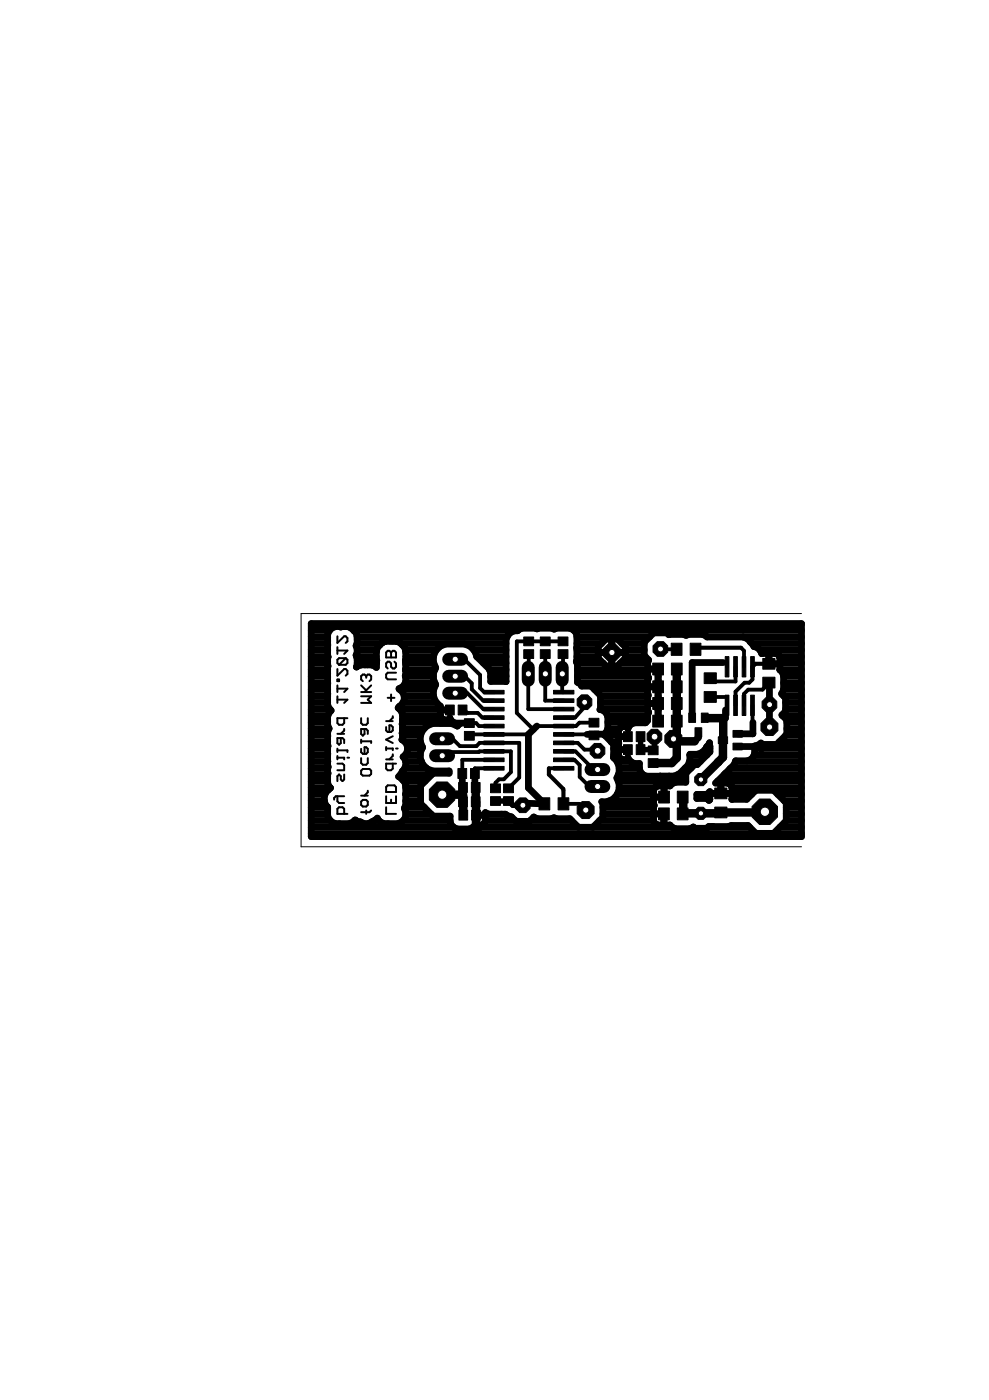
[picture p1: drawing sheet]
<svg xmlns="http://www.w3.org/2000/svg" width="148mm" height="210mm" viewBox="0 0 148 210" stroke-linecap="round" stroke-linejoin="round" font-family="sans-serif">
<g fill="#000" stroke="#000" stroke-width=".3">
<path d="M50.5 98.9v.5zM50.5 99.4l.3 .3zM50.5 97v1zM50.5 95.4v1zM50.5 96.4l1.1-1zM50.8 99.7h1zM50.5 98.9l.3-.2zM50.8 99.7l1-1zM52 97.5l-.4 .5zM51.6 95.4h.2zM51.8 99.7l.2-.3zM50.8 98.7h1z"/>
<path d="M51.8 95.4l.2 .3zM52 98.9v.5zM51.8 98.7l.2 .2zM50.5 97.5h1.5zM52 95.7v.5zM51.8 96.4l.2-.2zM57.8 99.5v.5zM57.8 100l.3 .2zM57.8 98.6h1.5zM57.8 97.8v.8zM58.1 99.2l-.3 .3zM58.1 97.6l-.3 .2z"/>
<path d="M58.1 99.2h.2zM58.1 97.6h.2zM58.6 99.5v.5zM58.3 99.2l.3 .3zM58.3 97.6l.3 .2zM58.6 97.8v.8zM58.8 97.6l-.2 .2zM59.1 99.2l.2 .3zM58.8 97.6h.3zM59.3 99.5v.5zM59.3 100l-.2 .2zM59.3 97.8v.8z"/>
<path d="M59.1 97.6l.2 .2zM50.1 119.6v.3zM50.3 119.4l-.2 .2zM50.5 116.4v.7zM50.5 116.4l.3-.3zM50.5 115.5h1.1zM50.5 113.3v.6zM50.5 112.2v.6zM50.5 110.7v.7zM50.5 111.4l.3 .3zM50.5 110h1.1zM50.5 107.7v.7z"/>
<path d="M50.5 108.4l.3 .3zM50.5 104.4v1zM50.5 102.8v1zM50.5 102.1h.3zM50.5 101.9v.2zM50.5 100.3v1zM50.5 101.3l1.1-1zM50.8 116.1l.3 .3zM50.8 111.7l.3-.3zM50.8 108.7h.5zM50.8 101.9v.2zM50.5 101.9h.3z"/>
<path d="M51.1 116.4v.5zM51.1 116.9l.2 .2zM51.1 110.7v.7zM51.1 110l.5-.5zM51.3 117.1l.3-.2zM50.5 114.5h.8zM50.5 110.7h.8zM51.3 108.7l.3-.3zM50.3 119.4h1.3zM51.6 116.1v.8zM51.6 114.7v.8zM51.3 114.5l.3 .2z"/>
<path d="M51.6 113.6v.3zM50.5 113.6h1.1zM51.6 110.9v.5zM51.3 110.7l.3 .2zM51.6 109.3v.2zM51.6 107.7v.7zM51.6 105.4l.4-.5zM52 103.3l-.4 .5zM51.6 100.3h.2zM51.8 100.3l.2 .3zM52 112.5v.3zM50.5 112.5h1.5z"/>
<path d="M50.5 107.7h1.5zM50.5 104.9h1.5zM50.5 103.3h1.5zM52 100.6v.4zM52 101l-.2 .3zM52 113.6h.3zM54.1 119.3h1zM54.1 115.5v.6zM54.1 115.5l.3-.2zM54.1 113.7v.7zM54.1 112.3v.5zM54.1 112.8l.3 .2z"/>
<path d="M54.1 110.9v.5zM54.1 109.3v.7zM54.1 110l.3 .3zM54.1 107.7v.7zM54.1 105.4h1.5zM54.1 101.4v.5zM54.1 101.9l.3 .2zM54.4 119.9h.5zM54.1 116.1l.3 .2zM54.4 115.3h1zM54.1 114.4l.3 .3zM54.4 113h.5z"/>
<path d="M54.4 110.3l.2-.3zM54.1 108.4l.3 .3zM54.1 101.4l.3-.3zM55.1 118.8l-.5 .5zM54.6 112v1zM54.6 109.3v.7zM55.6 102.8l-1 1zM54.4 101.1h.2zM54.9 119.9l.2 .3zM54.4 114.7h.5zM55.1 112.8l-.2 .2zM54.6 112h.3z"/>
<path d="M54.1 109.3h.8zM54.4 108.7h.5zM54.1 102.8l.8 .7zM54.9 101.4v.2zM54.6 101.1l.3 .3zM55.1 118.6v.2zM55.1 113.7v.7zM55.1 114.4l-.2 .3zM55.1 112.3v.5zM54.9 112l.2 .3zM55.1 109.6v.4zM54.9 109.3l.2 .3z"/>
<path d="M55.1 107.7v.7zM55.1 108.4l-.2 .3zM55.1 104.9l.5-.5zM55.1 101.1l-.2 .3zM54.4 116.3h1zM55.4 115.3l.2 .2zM55.4 102.1l.2-.2zM55.1 101.1h.3zM55.6 115.5v.6zM55.4 116.3l.2-.2zM55.6 111.1v.3zM54.1 111.1h1.5z"/>
<path d="M55.1 104.9l.5 .5zM54.1 104.4h1.5zM54.1 103.8h1.5zM55.6 101.4v.5zM55.4 101.1l.2 .3zM57.8 118v.7zM58.1 117.8l-.3 .2zM57.8 114.5v.7zM57.8 115.2l.3 .3zM57.8 113.9h1zM57.8 112v.5zM57.8 110.9l1-.5z"/>
<path d="M57.8 109v.5zM57.8 109.5l.3 .2zM57.8 108.1h1zM57.8 101.1v.5zM58.1 100.9l-.3 .2zM58.1 117.8h1zM58.1 115.5h.5zM58.1 109.7h.5zM57.8 101.6l.3 .3zM58.1 100.9h1.2zM58.3 113.9l.5-.6zM58.3 108.8v.9z"/>
<path d="M58.3 108.1l.5-.5zM58.6 115.5l.2-.3zM58.6 109.7l.2-.2zM58.3 108.8h.3zM58.6 104.1v1zM58.8 114.5v.7zM58.8 113.1v.2zM58.8 112.2v.3zM57.8 112.2h1zM57.8 110.9l1 .5zM58.8 109v.5zM58.6 108.8l.2 .2z"/>
<path d="M58.8 107.4v.2zM58.6 100l.2 .2zM59.1 117.8l.2 .2zM58.1 104.6h1zM58.8 100.2h.3zM59.3 119.4v1zM57.8 118.7h1.5zM59.3 118v.7zM57.8 114.5h1.5zM58.1 101.9h1.2zM59.3 112.2h.3zM50.5 121.3v.7z"/>
<path d="M50.5 121.3l.3-.3zM50.5 119.4v.7zM50.8 121h.5zM50.5 120.1l.3 .3zM51.3 121l.3 .3zM51.6 121.3v.7zM50.8 120.4h.8zM50.5 122h1.5zM54.1 121.8h1.3zM54.1 120.2v.5zM54.1 120.2l.3-.3zM54.1 120.7l.3 .2z"/>
<path d="M54.9 121.5v.5zM54.4 120.9h.5zM55.1 120.2v.5zM55.1 120.7l-.2 .2zM55.4 121.8l.2-.3zM57.8 121v1zM57.8 119.4v1zM58.6 119.9v.5zM57.8 122h1.5zM57.8 120.4h1.5z"/>
</g>
<g fill="#000" stroke="#000" stroke-width=".15">
<path d="M78.5 95.5h1.4v1.3h-1.4zM78.5 97.4h1.4v1.3h-1.4zM80.9 95.5h1.5v1.3h-1.5zM80.9 97.4h1.5v1.3h-1.5zM83.6 95.5h1.5v1.3h-1.5zM83.6 97.4h1.5v1.3h-1.5zM97.8 99.4h1.6v1.8h-1.6zM100.6 96.4h1.6v1.9h-1.6zM100.6 99.4h1.6v1.8h-1.6zM103.4 96.4h1.6v1.9h-1.6zM108.6 98.4h.6v3.1h-.6zM109.9 98.4h.6v3.1h-.6z"/>
<path d="M111.2 98.4h.5v3.1h-.5zM112.5 98.4h.5v3.1h-.5zM114.3 98.7h1.8v1.6h-1.8zM66.7 105.7h1.4v1.5h-1.4zM68.6 115.2h1.3v1.5h-1.3zM68.6 105.7h1.4v1.5h-1.4zM68.7 119.5h1.3v1.4h-1.3zM68.7 117.3h1.3v1.5h-1.3zM69.6 109.7h1.5v1.3h-1.5zM69.6 107.8h1.5v1.3h-1.5zM70.5 115.2h1.3v1.5h-1.3zM70.6 119.5h1.3v1.4h-1.3z"/>
<path d="M70.6 117.3h1.3v1.5h-1.3zM73.5 119.4h1.5v1.4h-1.5zM73.5 117.5h1.5v1.4h-1.5zM72.5 114.9h3v.6h-3zM72.5 113.6h3v.6h-3zM72.5 112.4h3v.5h-3zM72.5 111.1h3v.6h-3zM72.5 109.8h3v.6h-3zM72.5 108.6h3v.5h-3zM72.5 107.3h3v.6h-3zM72.5 106h3v.6h-3zM72.5 104.8h3v.5h-3z"/>
<path d="M72.5 103.5h3v.6h-3zM75.4 119.4h1.5v1.4h-1.5zM75.4 117.5h1.5v1.4h-1.5zM80.8 119.6h1.6v1.8h-1.6zM83.6 119.6h1.6v1.8h-1.6zM82.9 103.5h3.1v.6h-3.1zM82.9 104.8h3.1v.5h-3.1zM82.9 106h3.1v.6h-3.1zM82.9 107.3h3.1v.6h-3.1zM82.9 108.6h3.1v.5h-3.1zM82.9 109.8h3.1v.6h-3.1zM82.9 111.1h3.1v.6h-3.1z"/>
<path d="M82.9 112.4h3.1v.5h-3.1zM82.9 113.6h3.1v.6h-3.1zM82.9 114.9h3.1v.6h-3.1zM88.2 107.7h1.5v1.3h-1.5zM88.2 109.6h1.5v1.3h-1.5zM93.4 109.7h1.3v1.5h-1.3zM93.4 111.7h1.3v1.4h-1.3zM95.3 109.7h1.3v1.5h-1.3zM95.3 111.7h1.3v1.4h-1.3zM97.1 111.8h1.5v1.4h-1.5zM97.1 113.7h1.5v1.4h-1.5zM97.8 107.2h1.6v1.8h-1.6z"/>
<path d="M97.8 104.6h1.6v1.8h-1.6zM97.8 102.1h1.6v1.8h-1.6zM98.7 118.6h1.6v1.8h-1.6zM100.6 107.2h1.6v1.8h-1.6zM100.6 104.6h1.6v1.8h-1.6zM100.6 102.1h1.6v1.8h-1.6zM101.5 118.6h1.6v1.8h-1.6zM103.2 106.9h1v1.4h-1zM104.1 109.1h1v1.4h-1zM105.1 106.9h1v1.4h-1zM105.5 100.9h1.8v1.6h-1.8zM105.5 103.7h1.8v1.6h-1.8z"/>
<path d="M107.1 118.2h1.8v1.6h-1.8zM107.6 110.5h1.4v1h-1.4zM108.6 104.2h.6v3.1h-.6zM109.9 104.2h.6v3.1h-.6zM109.8 111.4h1.4v1h-1.4zM109.8 109.5h1.4v1h-1.4zM111.2 104.2h.5v3.1h-.5zM112.5 104.2h.5v3.1h-.5zM114.3 101.5h1.8v1.6h-1.8zM68.7 121.5h1.4v1.5h-1.4zM70.7 121.5h1.3v1.5h-1.3zM98.7 121.1h1.6v1.8h-1.6z"/>
<path d="M101.5 121.1h1.6v1.8h-1.6zM107.1 121h1.8v1.6h-1.8z"/>
<circle cx="105" cy="116.9" r=".99"/>
</g>
<g fill="#000" stroke="#000" stroke-width=".57">
<path d="M68.2 98.8l.2 .3zM68.4 99.1h1.4zM77.4 96.2h1.8zM79.2 96.2h2.5zM81.7 96.2h2.6zM99 97.3h2.4zM108.4 99.3h.5zM108.9 99.3v.7zM111.5 97.6v2.4zM111 97.1l.5 .5zM112.7 100v.6zM66.8 112.8l-.6 .5z"/>
<path d="M66.2 110.8h1.6zM67.8 110.8l1.1 1.1zM69.3 113.9h4.7zM69.3 113.9v2.1zM68.2 101.4h1.4zM68.2 103.9h1.8zM69.3 106.4l.8 .5zM70.5 110.1l-.2 .2zM70.7 102.4v.9zM69.6 101.4l1.1 1zM71.1 115.2h2.9zM71.1 115.2v.8z"/>
<path d="M70.3 108.4h1zM68.9 111.9h2.5zM70.1 106.9h1.5zM66.8 112.8h4.9zM71.3 108.4l.5 .5zM71.8 112.6l-.1 .2zM71.9 111.4l-.5 .5zM71.9 101.2v2zM69.8 99.1l2.1 2.1zM71.6 106.9l.7 .7zM70.7 103.3l1.7 1.8zM70 103.9l2.4 2.4z"/>
<path d="M71.9 103.2l.6 .6zM71.8 108.9h2.2zM70.5 110.1h3.5zM72.3 107.6h1.7zM71.9 111.4h2.1zM71.8 112.6h2.2zM72.4 106.3h1.6zM72.4 105.1h1.6zM72.5 103.8h1.5zM74.2 117.4v.8zM74.8 116.8h.7zM74.2 117.4l.6-.6z"/>
<path d="M76.5 115.8l-1 1zM76.2 118.2l1.6-1.6zM74 112.6h2.5zM76.5 112.6v3.2zM77.4 96.2v10.7zM74 111.4h3.8zM77.8 111.4v5.2zM79.1 101v5.3zM74 110.1h5.2zM79.2 98.1v2.9zM77.4 106.9l2.5 2.5zM80.4 108.9h4.1z"/>
<path d="M81.7 101v4.1zM81.7 98.1v2.9zM82.2 115.2h2.3zM84.2 101v2.8zM84.2 101h.1zM84.3 98.1v2.9zM84.4 118.3v.3zM84.3 118.3h.1zM84.5 108.9h1.8zM79.1 106.3h5.4zM81.7 105.1h2.8zM84.2 103.8h.3z"/>
<path d="M84.5 113.9h1.6zM84.5 107.6h1.6zM84.5 112.6h1.7zM86.3 108.9l.5-.5zM84.5 111.4h2.1zM86.8 108.4h2.2zM86.1 113.9l.7 .8zM86.8 114.7v1.8zM87.6 106l-1.5 1.6zM87.6 105.3v.7zM86.6 111.4l1 1zM87.9 110.1l1.1 .2z"/>
<path d="M84.5 110.1h3.4zM86.8 116.5l1.5 1.4zM86.2 112.6l2.2 2.3zM88.4 114.9h.6zM87.6 112.4h1.7zM88.3 117.9h1.2zM89.3 112.4l.2 .2zM89 114.9l.5 .5zM106.4 101.7v.5zM108.7 106.4h.2zM108.9 105.7v.7zM108.9 104.5v1.2z"/>
<path d="M106.4 104.5h2.5zM110.2 103.7v2zM110.2 103.7l1.3-1.3zM110.2 100v2.2zM106.4 102.2h3.8zM111.5 104v1.7zM111.5 102.4h.7zM112.1 103.4l-.6 .6zM112.2 102.4l.5-.5zM112.7 100v1.9zM112.7 105.7v2.6zM112.7 108.3h.1z"/>
<path d="M112.1 103.4h2.1zM114.9 102.7l.4-.3zM114.9 102.7l-.7 .7zM84.4 120.5h2.4zM86.8 120.5l.9 1z"/>
</g>
<g fill="#000" stroke="#000" stroke-width="1.3">
<path d="M66.2 119.1h3zM69.4 118.1v1.2zM69.2 119.1l.2 .2zM97.9 114.4h2.7zM100.6 114.4l.8-.8zM101.4 100.3v2.7zM101.4 103.1h.2zM101.4 105.5l.2-.2zM101.4 103.1v2.4zM101.4 105.5v2.6zM101.4 108.1v2.4zM101.4 110.8v2.8z"/>
<path d="M101.4 110.5v.3zM101.4 103l.2 .1zM102.3 119.5l.1 .1zM101.4 111.1h2.7zM105 116.9l2.6-2.6zM107.7 114.2l-.1 .1zM107.7 114.2l.6-.7zM106 107.7h2zM108.3 111v2.5zM108 107.7h.4zM108.4 107.7v2.6zM69.4 119.3v.9z"/>
<path d="M69.4 120.2v2zM71.3 118.1v2.1zM71.3 120.2v2zM71.2 122.2h.1zM71.3 122.2v2zM71.3 124.2l.3 .3zM102.4 121.9l-.1 .1zM102.4 119.6v2.3zM102.4 121.9h2.6zM105 121.9h2.8zM107.8 121.9l.2-.1zM113.4 121.8h.3z"/>
<path d="M108 121.8h5.4zM113.5 121.6l.2 .2zM113.4 121.8l1.2-.1z"/>
</g>
<path d="M104.2 97.1v.2zM104.2 97.1h6.8zM112.7 100l.5-.5zM113.2 99.5h2zM82.2 115.2v.9zM82.2 116.1l2.1 2.2zM106.4 101.7h.3zM106.7 101.7v.5zM84.4 118.6v1.9z" fill="#000" stroke="#000" stroke-width=".61"/>
<g fill="#000" stroke="#000" stroke-width="1">
<path d="M46.6 93.5v31.9zM49.1 99.1v.6zM49.1 98.9v.2zM49.1 98.6v.3zM49.1 98.5v.1zM49.1 96.8v1.5zM49.1 96.1v.6zM49.1 95.1v1zM49.3 94.6l-.2 .5zM46.6 99.4h2.5zM46.6 97.5h2.5zM46.6 96.5h2.5z"/>
<path d="M46.6 95.5h2.5zM49.1 99.7v.2zM49.1 98.3v.2zM46.6 98.4h2.5zM49.3 94.6l.4-.4zM46.6 94.5h2.8zM49.7 94.2l.6-.3zM50.3 93.9h.5zM50.8 93.9l.3 .1zM51.1 94l.2-.1zM51.3 93.9h.2zM51.5 93.9h.2z"/>
<path d="M51.7 93.9h.1zM51.8 93.9h.3zM52.1 93.9l.1 .1zM52.2 94l.4 .2zM52.6 94.2l.4 .4zM53 94.6l.3 .2zM53.3 94.8l.2 .6zM53.3 96.8l.2 .4zM53.3 98.2l.2 .4zM53.5 95.4v.3zM53.5 95.7v.2zM53.5 95.9v.5z"/>
<path d="M53.5 96.4l-.2 .4zM53.5 97.2v.6zM53.5 97.8l-.2 .4zM53.5 98.6v.3zM53.5 98.9v.8zM53.5 99.7l-.1 .3zM53.5 99.9l.5-.2zM54 99.7h.1zM54.1 99.7h.3zM54.4 99.7h.3zM54.7 99.7h.2zM54.9 99.7h.2z"/>
<path d="M55.1 99.7h.3zM55.4 99.7h.2zM55.6 99.7h.1zM55.7 99.7l.5 .2zM56.2 99.9l.2 .2zM56.4 99.5v.2zM56.4 99.2v.3zM56.5 99l-.1 .2zM56.4 97.8v1.1zM56.4 97.5v.3zM56.6 97l-.2 .5zM53.5 99.4h2.9z"/>
<path d="M53.4 98.4h3zM53.5 97.5h2.9zM56.4 98.9l.1 .1zM56.6 97l.3-.2zM56.9 96.8l.4-.4zM53.5 96.5h3.6zM57.3 96.4l.4-.2zM57.7 96.2l.1-.1zM57.8 96.1h.3zM58.1 96.1h.3zM58.4 96.1h.2zM58.6 96.1h.2z"/>
<path d="M58.8 96.1h.3zM59.1 96.1h.3zM59.4 96.1l.1 .1zM59.5 96.2l.4 .2zM59.9 96.4l.4 .4zM60.3 96.8l.3 .2zM60.6 97l.2 .5zM60.7 99l.1 .2zM60.8 97.5v.3zM60.8 97.8v1.1zM60.8 98.9l-.1 .1zM60.8 99.2v.3z"/>
<path d="M60.8 99.5v.2zM60.8 99.7v.6zM64.9 98.4v.9zM65.3 97.6l-.4 .8zM60.8 98.4h4.1zM60.8 99.4h4.2zM65.3 97.6l.6-.7zM60.8 97.5h4.6zM65.9 96.9l.9-.3zM66.8 96.6h2.8zM69.6 96.6l.8 .3zM70.4 96.9l.7 .7z"/>
<path d="M71.1 97.6l.3 .8zM71.4 98.4v.1zM71.4 98.5l1.9 1.8zM76.1 95.3l-.3 .5zM72.4 99.4h3.4zM71.4 98.4h4.4zM71 97.5h4.8zM60 96.5h15.8zM53.5 95.5h22.5zM76.5 94.8l-.4 .5zM76.5 94.8l.6-.2zM77.1 94.6h.4z"/>
<path d="M77.5 94.6l.2-.2zM53 94.5h24.6zM77.7 94.4l.5-.2zM78.2 94.2h2zM80.2 94.2l.3 .1zM80.5 94.3l.2-.1zM80.7 94.2h2zM82.7 94.2l.3 .1zM83 94.3l.4-.1zM83.4 94.2h2zM85.4 94.2l.5 .2zM85.9 94.4l.3 .4z"/>
<path d="M86.2 94.8l.2 .4zM86.3 99.2l.2 .4zM86.4 95.2v1.9zM86.4 97.2v1.8zM86.4 99l-.1 .2zM86.5 99.6v2.7zM89.6 97.8v.9zM89.6 97.8h2.1zM89.6 97v.8zM89.6 97l1.2-1.2zM86.4 98.4h3.2zM86.4 97.5h3.2z"/>
<path d="M86.4 96.5h3.7zM86.4 99.4h4zM89.6 98.7l1.2 1.2zM90.8 95.8h.9zM91.7 95.8v2zM91.7 95.8h.8zM91.7 97.8h2zM91.7 97.8v2.1zM90.8 99.9h.9zM92.5 95.8l1.2 1.2zM91.7 99.9h.8zM93.7 97v.8z"/>
<path d="M93.7 97.8v.9zM92.5 99.9l1.2-1.2zM96.5 96.3v2zM96.5 96.3l1.4-1.4zM93.7 97.5h2.8zM93.2 96.5h3.3zM93.7 98.4h3zM97.1 99.2l-.1 .1zM92.9 99.4h4.1zM97.1 99.1v.1zM97.2 99l-.1 .1zM96.5 98.3l.7 .7z"/>
<path d="M86.4 95.5h10.9zM97.9 94.9h2zM99.9 94.9l.3 .3zM100.2 95.2l.1-.1zM100.3 95.1h2.1zM102.4 95.1l.4 .2zM102.8 95.3l.3-.2zM103.1 95.1h2.2zM103.7 99.3h4.7zM105.3 95.1l.4 .2zM105.7 95.3l.2 .2zM105.9 95.5h5.4z"/>
<path d="M111.3 95.5l.6 .2zM111.9 95.7l.5 .5zM112.4 96.3l.4 .4zM112.8 96.7l.1 .2zM112.9 96.9h.2zM113.1 96.9l.4 .3zM113.5 97.2l.4 .3zM113.9 97.5l.2 .5zM114.1 98h.1zM114.2 98h1zM115.2 98v1.5zM115.2 98h1z"/>
<path d="M115.2 99.5h1.6zM116.2 98h.1zM116.3 98l.1 .1zM116.4 98.1h.2zM116.6 98.1l.1 .2zM116.7 98.3l.1 .1zM116.8 98.4v.1zM116.8 98.5v.2zM116.8 98.7v.8zM116.8 99.5v.9zM46.6 93.5h73.5zM116.8 99.4h3.3z"/>
<path d="M116.8 98.4h3.3zM113.8 97.5h6.3zM112.6 96.5h7.5zM111.3 95.5h8.8zM86 94.5h34.1zM48.8 118.8l-.2 .5zM46.6 119.1h2.1zM48.8 118.8l.4-.4zM49.1 116.4v1zM49.1 116.1v.3zM49.1 115.9v.2zM49.1 115.2v.6z"/>
<path d="M49.2 115l-.1 .2zM49.1 114.2v.6zM49.1 113.1v1zM49.1 112v1.1zM49.1 111.8v.2zM49.1 111.1v.6zM49.1 110.4v.7zM49.1 109.7v.6zM49.3 109.2l-.2 .5zM49.1 108.1v.6zM49.1 107.4v.7zM49.3 106.8l-.2 .6z"/>
<path d="M49.1 104.1v1.6zM49.1 102.5v1.6zM49.1 101.6v.8zM49.1 101v.6zM49.1 100v1zM49.1 99.9v.1zM46.6 117.1h2.5zM46.6 116.1h2.5zM46.6 113.2h2.5zM46.6 112.2h2.5zM46.6 111.2h2.5zM46.6 110.2h2.5z"/>
<path d="M46.6 108.3h2.5zM46.6 105.3h2.5zM46.6 104.4h2.5zM46.6 103.4h2.5zM46.6 102.4h2.5zM46.6 101.4h2.5zM46.6 100.4h2.5zM46.6 115.2h2.5zM46.6 114.2h2.5zM46.6 107.3h2.5zM49.1 115.8v.1zM49.1 111.7v.1z"/>
<path d="M49.1 114.8l.1 .2zM49.5 118.2l-.3 .2zM49.1 108.7l.2 .5zM46.6 109.3h2.7zM49.1 117.4l.2 .5zM49.6 106.5l-.3 .3zM49.1 105.7l.2 .5zM46.6 106.3h2.8zM46.6 118.1h2.9zM49.3 117.9l.2 .2zM49.3 106.2l.3 .3zM53.4 100l.1-.1z"/>
<path d="M56.4 99.7v.4zM59.7 106.1l.4 .5zM59.7 116.4l.2 .1zM59.8 103.3l.1 .1zM59.8 105.9l-.2 .2zM59.9 116.5l.4 .4zM59.9 103.4l.4 .4zM60.1 116.1l-.4 .3zM60.1 106.6l.2 .5zM59.8 103.3l.4-.2zM60.2 110.9l.2 .1zM60.2 108.6l.1 .1z"/>
<path d="M60.2 109.9l.1 .1zM60.3 115.6l-.2 .5zM60.3 110v.6zM60.3 107.1v.8zM60.3 107.9v.5zM60.3 108.4l-.1 .2zM60.3 108.7v.5zM60.3 109.2v.3zM60.3 109.5v.3zM60.3 109.8v.1zM60.3 116.9l.3 .3zM60.3 103.8l.3 .5z"/>
<path d="M60.3 105.5l-.4 .4zM60.3 110.6l-.1 .3zM60.4 113.5l.2 .2zM60.4 111l.4 .4zM60.6 104.3v.6zM60.6 104.9l-.3 .6zM60.6 113.7l.2 .5zM60.6 115.3l-.3 .3zM60.6 117.2l.2 .5zM60.2 103.1l.4-.4zM60.7 101.3l.1 .3zM60.7 100.4l.1 .2z"/>
<path d="M60.8 114.2v.6zM60.8 114.8l-.2 .5zM60.8 117.7v.3zM60.8 118v1zM60.8 119.1v1zM60.8 100.3l-.1 .1zM60.8 100.6v.5zM60.8 101.1l-.1 .2zM60.8 101.6v.6zM60.8 102.2l-.2 .5zM60.8 111.4l.2 .6zM60.8 113.1l-.4 .4z"/>
<path d="M61 112v.5zM61 112.5l-.2 .6zM63 112.9v.9zM63.3 112l-.3 .9zM63 110.3v.9zM63.3 109.5l-.3 .8zM60.7 113.2h2.3zM60.6 111.2h2.4zM64.9 115.9l-1.9 1.9zM60.8 119.1h2.2zM60.8 118.1h2.2zM60.3 110.2h2.7z"/>
<path d="M60.8 114.2h2.4zM61 112.2h2.2zM63 111.2l.3 .8zM63 113.8l.3 .8zM63.3 109.5l.7-.7zM60.3 109.3h3.2zM60.5 117.1h3.2zM60.6 115.2h3.3zM63.3 114.6l.7 .7zM64 108.8l.8-.3zM60 116.1h4.7zM64 115.3l.8 .3z"/>
<path d="M64.8 108.5h2.8zM64.9 115.9h2.4zM64.9 103.5v.9zM65.3 102.7l-.4 .8zM64.9 100.9v.9zM65.3 100.1l-.4 .8zM60.6 104.4h4.3zM60.7 101.4h4.2zM59.9 103.4h5.1zM60.7 102.4h4.5zM60.7 100.4h4.5zM64.9 104.4l.4 .8z"/>
<path d="M64.9 101.8l.4 .9zM64.9 99.3l.4 .8zM60.4 105.3h5zM65.3 105.2l.6 .7zM66 106.4v.9zM66 106.4h1.3zM66 105.9v.5zM59.8 106.3h6.2zM60.3 107.3h5.7zM65.9 108.3l.1 .1zM66 107.3v.1zM66 107.4l.1 .1z"/>
<path d="M66.1 107.5v.2zM66.1 107.7l.2 .1zM66.3 107.8l.1 .1zM66.4 107.9h.1zM66.5 107.9h.2zM67.3 115.6v.3zM64.8 115.6h2.5zM67.4 107.6v.3zM66.7 107.9h.7zM67.4 107.9h.1zM67.6 108.5l.9 .3zM60.3 108.3h7.6z"/>
<path d="M67.5 107.9l.4 .4zM67.9 108.3l.5 .2zM68.5 108.9l.3-.3zM68.4 108.5h.4zM69.3 116v2.1zM69.3 118.1h.1zM66 108.4h4.3zM71.1 116v2.1zM71.1 118.1h.2zM73.3 100.3l.2 .6zM73.5 100.9v.6zM73.5 101.5v.7z"/>
<path d="M73.5 102.2h2.3zM75.8 95.8v6.4zM73.5 101.4h2.3zM73.3 100.4h2.5zM79.2 110.1l.7-.7zM79.2 110.1v8zM79.9 109.4l.5-.5zM86.5 102.3l.2 .1zM86.7 102.4l.4 .3zM87.1 102.7v.2zM87.1 102.9h1.5zM88.6 102.9l1.4 1.4z"/>
<path d="M89.9 106.4h.1zM90 104.3v2zM90 106.3l-.1 .1zM90 106.4l.5 .2zM90.5 106.6l.3 .4zM90.5 110.2l1.4 1.4zM87.9 110.1h2.9zM90.8 107l.3 .4zM90.8 109.7l-.3 .4zM91.1 107.4v1.9zM91.1 109.3l-.3 .4zM90.8 110.1l.9 1.2z"/>
<path d="M90.9 120.2l.9-.3zM91.9 113.6l.5 .5zM91.9 111.6v2zM92.4 114.1l.4 .8zM92.4 116.6l.4 .9zM92.4 119.2l-.6 .7zM92.7 112.4v.8zM92.7 112.4h1.3zM92.7 111.6v.8zM92.7 111.4v.2zM92.7 110.4v.9zM92.7 110.4h1.3z"/>
<path d="M92.7 109.6v.8zM92.7 109.5v.1zM91.9 113.2h.8zM91.9 112.2h.8zM91.6 111.2h1.1zM90.6 110.2h2.1zM92.7 111.3v.1zM92.8 109.3l-.1 .2zM92.7 113.2v.2zM92.8 109.2v.1zM92.7 113.4l.1 .1zM92.8 114.9v.9z"/>
<path d="M92.8 115.8l-.4 .8zM92.8 117.5v.9zM92.8 118.4l-.4 .8zM91.1 109.3h1.7zM92.8 109.2l.1-.1zM92.8 113.5v.1zM92.9 109.1l.2-.1zM92.8 113.6l.1 .1zM93.1 109h.1zM92.9 113.7l.2 .1zM93.2 109l.1-.1zM93.1 113.8l.1 .1z"/>
<path d="M93.3 108.9h.8zM93.2 113.9h.1zM94.1 108.9v.4zM94.1 108.9h.1zM94.1 113.6v.3zM93.3 113.9h.8zM94.6 108.6l-.4 .3zM94.1 113.9h.1zM92.5 114.2h2zM94.6 108.6l.5-.2zM94.2 113.9l.4 .4zM95.1 108.4h1.6z"/>
<path d="M94.6 114.3l.5 .2zM95.8 114.5v.8zM95.1 114.5h.7zM92.8 115.2h3zM95.8 115.3l.2 .5zM92.6 116.1h3.7zM96 115.8l.4 .4zM97 108l-.3 .4zM91.1 108.3h5.7zM96.4 116.2l.5 .2zM97 107.1v.9zM97.1 107l-.1 .1z"/>
<path d="M97 105.5v.9zM97 105.5h1.6zM97 104.5v1zM97.1 104.4l-.1 .1zM97 103v.9zM97 103h1.6zM97 102v1zM97.1 101.9l-.1 .1zM97 100.3v1zM97 100.3h1.6zM97 99.3v1zM91 107.3h6z"/>
<path d="M89.9 106.3h7.1zM90 105.3h7zM89 103.4h8zM86.7 102.4h10.3zM86.5 100.4h10.5zM86.5 101.4h10.5zM97.1 106.9v.1zM97 106.4l.1 .2zM97.1 104.2v.2zM97 103.9l.1 .2zM97.1 101.7v.2zM97 101.3l.1 .1z"/>
<path d="M90 104.4h7.1zM97.1 106.9l.1-.1zM97.1 106.6v.1zM97.1 104.1v.1zM97.2 101.6l-.1 .1zM97.1 101.4v.2zM97.1 106.7l.1 .1zM97.1 101.6h.1zM97.9 119.5h1.6zM97.9 118.5v1zM98 118.4l-.1 .1zM92.5 119.1h5.4z"/>
<path d="M98 118.2v.2zM98.1 118.1l-.1 .1zM98.1 118.1l.1-.1zM92.8 118.1h5.3zM98.2 118l.1-.1zM98.3 117.9h.2zM98.5 117.9l.1-.1zM98.6 104.6v.9zM98.6 103v1.6zM98.6 102v1zM98.6 100.3v1.7zM98.6 106.5v1.5z"/>
<path d="M98.6 105.5v1zM98.6 117.8h.9zM96.9 116.4h2zM99.5 117.8v1.7zM99.5 117.8h.9zM98.9 116.4h1.3zM100.4 117.8l.3-.3zM100.7 117.5l.5-.2zM100.2 116.4h.8zM101.2 117.3h1.5zM100.9 110.8h.5zM101 116.4l.7-.3z"/>
<path d="M102.7 116v1.3zM102.7 116l1.4-1.4zM92.6 117.1h10.1zM101.5 116.1h1.2zM101.7 116.1l1.4-1.4zM103.4 113.1v.1zM103.4 113.2v.8zM103.4 114l-.3 .7zM102.6 115.2h.9zM103.7 99.3v8.3zM104.1 114.6h.4zM104.4 119.1v.6z"/>
<path d="M104.4 119.7h1.5zM104.5 114.6l1.4-1.4zM103.4 113.1h1.1zM104.6 110.6l-.5 .5zM104.6 109.8v.8zM103.3 114.2h1.6zM104.5 113.1l.7-.3zM105.7 112.2l-.5 .6zM105.9 112l-.2 .2zM104.4 119.1h1.5zM105.9 119.7l.3 .3zM103.4 113.2h2.5z"/>
<path d="M105.9 113.2l.5-.5zM105.6 107.6h.4zM106.2 111.6l-.3 .4zM106.2 120l.1-.1zM106.3 111.4v.3zM106.3 111.4l-.1 .2zM106.3 118.7v.3zM105.9 119.1l.4-.4zM106.3 119v.8zM106.3 119h1.7zM105.9 119.1h.4zM106.4 111.9v.8z"/>
<path d="M106.3 111.7l.1 .2zM105.8 112.2h.6zM107.2 117.4h.8zM108 117.4v1.6zM108 117.4h1zM108 119h1.7zM108 107.7h.7zM108.3 110.3v.7zM108.7 115.9l-1.5 1.5zM108.7 106.4v1.3zM109 117.4h.1zM109.1 117.4l.2 .1z"/>
<path d="M109.3 117.5l.1 .1zM109.3 115.3l-.6 .6zM109.4 117.6l.1 .1zM109.5 117.7l.1 .1zM109.6 117.8v.1zM109.6 117.9l.1 .2zM109.6 119.8h2.3zM109.7 118.1v.9zM109.7 119v.8zM110 114.6l-.7 .7zM110.2 114.1l-.2 .5zM111.9 119.8l1.3-1.3z"/>
<path d="M110.2 114.1h1.8zM112 114.1l.5-.2zM109.7 119.1h2.9zM112.8 108.3v1.7zM110.5 110h2.3zM112.8 113.5l-.3 .4zM113.1 111.8v1.2zM113.1 113l-.3 .5zM113.1 111.8h.1zM113.2 118.5h2.7zM113.2 111.8l.6-.2zM114 111.4l-.2 .2z"/>
<path d="M110.5 111.9h3.5zM114 111.9v.5zM114 111.4l.2 .2zM115.3 102.4v3.2zM115.2 102.3l.1 .1zM115.3 105.6v3.4zM115.9 118.5l1.9 1.9zM114.2 111.6h2.2zM116.8 100.4l.4 .4zM117.1 104v.1zM117.1 104.1l.6 .5zM117.1 107.2l.8 .7z"/>
<path d="M117.2 100.8l.2 .5zM117.2 103.9l-.1 .1zM117.4 101.3v2.1zM117.4 103.4l-.2 .5zM117.7 104.6v2zM117.7 106.6l-.6 .6zM117.9 107.9v2.2zM117.9 110.1l-1.5 1.5zM116.5 119.1h3.6zM109.7 118.1h10.4zM107.5 117.1h12.6zM108.5 116.1h11.6z"/>
<path d="M109.5 115.2h10.6zM110.2 114.2h9.9zM113 113.2h7.1zM113.1 112.2h7zM116.7 111.2h3.4zM117.7 110.2h2.4zM117.9 109.3h2.2zM117.9 108.3h2.2zM117.2 107.3h2.9zM117.7 106.3h2.4zM117.7 105.3h2.4zM117.4 104.4h2.7z"/>
<path d="M117.4 103.4h2.7zM117.4 102.4h2.7zM117.4 101.4h2.7zM116.8 100.4h3.3zM46.6 125.4h73.5zM48.6 119.3v.9zM46.6 120.1h2zM48.6 120.2l.2 .5zM49.1 121.3v1zM49.1 121v.3zM48.8 120.7l.3 .3zM46.6 122h2.5z"/>
<path d="M46.6 121.1h2.5zM49.1 122.3l.2 .6zM46.6 123h2.9zM49.3 122.9l.4 .4zM49.7 123.3l.6 .2zM50.3 123.5h.5zM50.8 123.5h1.5zM52.3 123.5l.6-.2zM52.9 123.3l.3-.4zM53.2 122.9l.1 .1zM53.1 123h.2zM53.3 123l.5 .2z"/>
<path d="M53.8 123.2h.2zM54 123.3l.6 .2zM54.6 123.5h.5zM55.1 123.5l.6-.2zM55.8 123.2l-.1 .1zM55.8 123.2l.4-.2zM56.2 123l.3-.3zM56.5 122.7l.1 .2zM56.2 123h.6zM56.6 122.9l.4 .4zM57 123.3l.6 .2zM57.6 123.5h.5z"/>
<path d="M58.1 123.5h1.5zM59.6 123.5l.6-.2zM60.6 121.2l.2 .5zM60.2 123.3l.4-.4zM60.8 120.1v.6zM60.8 120.7l-.2 .5zM60.8 121.7v.6zM60.8 122.3l-.2 .6zM63 117.8v2.7zM60.8 120.1h2.2zM60.6 121.1h3zM60.8 122h3.8z"/>
<path d="M63 120.5l1.9 1.9zM67.4 122.4v.8zM64.9 122.4h2.5zM60.4 123h7zM67.4 123.2l.2 .5zM46.6 124h21.3zM67.6 123.7l.4 .4zM68 124.1l.5 .2zM68.5 124.3h1.8zM70.3 124.3l.5-.2zM71.2 123.7l-.4 .4zM71.3 123.4v.3z"/>
<path d="M71.2 123.7h.1zM71.4 122.2h1.3zM71.3 123.7h.7zM72 123.7h.2zM72.2 123.7l.1-.1zM72.3 123.6l.1-.1zM72.5 123.4l-.1 .1zM72.6 123.3l-.1 .1zM72.7 123.2l-.1 .1zM72.7 121.8v.4zM72.7 122.2v.8zM72.7 123v.2z"/>
<path d="M72.7 122h.5zM72.7 121.9l.5 .2zM73.2 122.1h2zM75.2 122.1h.5zM75.7 122.1l.2 .1zM75.9 122.2l.6 .3zM76.5 122.5h.1zM72.7 123h4.5zM76.6 122.5l.7 .6zM78.3 120.7l.6-.3zM78.9 120.4l2.7 .1zM77.3 123.1h2z"/>
<path d="M80 122.5l-.7 .6zM80 122.5v.1zM80 122.6l.5 .1zM79.2 118.1l2.4 2.4zM80.5 122.7h2.1zM82.6 122.7l.4-.1zM83 122.6l.3 .1zM83.3 122.7h2.1zM79.4 123h6.2zM70.9 124h15.7zM85.4 122.7l1.3 1.3zM86.7 124h2.1z"/>
<path d="M90.1 120.2l.2 .2zM90.3 120.4v2.1zM90.3 122.5l-1.5 1.5zM90.1 120.2h.8zM97.9 122v1zM97.9 122h1.6zM97.9 121.1v.9zM97.9 120.9v.2zM97.9 119.5v1zM89.8 123h8.1zM90.3 122h7.6zM90.3 121.1h7.6z"/>
<path d="M91.2 120.1h6.7zM97.9 123v.1zM98 120.8l-.1 .1zM97.9 120.5l.1 .1zM97.9 123.1l.1 .2zM98 120.6v.2zM98 123.3l.1 .1zM98.1 123.4l.1 .1zM98.2 123.5l.1 .1zM98.3 123.6l.1 .1zM98.4 123.7h.2zM99.5 122v1.7z"/>
<path d="M98.6 123.7h.9zM99.5 123.7h.9zM88.8 124h11.9zM100.4 123.7l.3 .4zM100.7 124.1l.5 .1zM101.2 124.2h2.1zM103.3 124.2l.5-.1zM103.9 124l-.1 .1zM103.9 124l.2 .2zM105 121.8v.1zM104.1 124.2h1.8zM105.9 124.2l.3-.3z"/>
<path d="M106.2 123.9h.6zM106.8 123.9h2.4zM109.2 123.9l.4-.1zM109.6 123.8h2.5zM106.1 124h6.2zM112.1 123.8l1.1 1.1zM113.2 124.9h2.7zM117.8 120.4v2.6zM117.8 123l-1.9 1.9zM120.1 93.5v31.9zM46.6 125h73.5zM116.8 124h3.3z"/>
<path d="M117.8 123h2.3zM117.8 122h2.3zM117.8 121.1h2.3zM117.5 120.1h2.6z"/>
</g>
<path d="M70.3 110v.3zM101 110.5h.4zM114.9 102.7l.1 .1zM115.2 102.3l-.2 .5z" fill="#000" stroke="#000" stroke-width=".25"/>
<path d="M96 110.4v2zM96 112.4h1.7zM97.7 112.4l.2 .1zM97.9 112.5l.1-.2zM98 110.4v1.9zM101.4 110.8v.3zM74.2 120.1h2zM76.2 120.1l.6 .6zM76.8 120.7h1.5z" fill="#000" stroke="#000" stroke-width=".83"/>
<circle cx="105" cy="116.9" r=".4" fill="#fff" stroke="#000" stroke-width=".15"/>
<circle cx="105" cy="121.9" r=".99" fill="#000" stroke="#000" stroke-width=".15"/>
<circle cx="105" cy="121.9" r=".4" fill="#fff" stroke="#000" stroke-width=".15"/>
<circle cx="114.6" cy="121.7" r="2.06" fill="#000" stroke="#000" stroke-width=".15"/>
<circle cx="114.6" cy="121.7" r=".7" fill="#fff" stroke="#000" stroke-width=".15"/>
<circle cx="66.2" cy="119.1" r="2.06" fill="#000" stroke="#000" stroke-width=".15"/>
<circle cx="66.3" cy="119.1" r=".7" fill="#fff" stroke="#000" stroke-width=".15"/>
<circle cx="87.7" cy="121.5" r="1.38" fill="#000" stroke="#000" stroke-width=".15"/>
<circle cx="87.8" cy="121.5" r=".47" fill="#fff" stroke="#000" stroke-width=".15"/>
<circle cx="100.9" cy="110.8" r="1.38" fill="#000" stroke="#000" stroke-width=".15"/>
<circle cx="100.9" cy="110.8" r=".47" fill="#fff" stroke="#000" stroke-width=".15"/>
<circle cx="115.3" cy="109" r="1.38" fill="#000" stroke="#000" stroke-width=".15"/>
<circle cx="115.3" cy="109" r=".47" fill="#fff" stroke="#000" stroke-width=".15"/>
<path d="M79.1 100.1v1.9z" fill="#000" stroke="#000" stroke-width="1.9"/>
<circle cx="79.2" cy="101" r=".47" fill="#fff" stroke="#000" stroke-width=".15"/>
<path d="M81.7 100.1v1.9z" fill="#000" stroke="#000" stroke-width="1.9"/>
<circle cx="81.7" cy="101" r=".47" fill="#fff" stroke="#000" stroke-width=".15"/>
<path d="M84.2 100.1v1.9z" fill="#000" stroke="#000" stroke-width="1.9"/>
<circle cx="84.2" cy="101" r=".47" fill="#fff" stroke="#000" stroke-width=".15"/>
<path d="M65.3 110.8h1.9z" fill="#000" stroke="#000" stroke-width="1.9"/>
<circle cx="66.3" cy="110.8" r=".47" fill="#fff" stroke="#000" stroke-width=".15"/>
<path d="M65.3 113.3h1.9z" fill="#000" stroke="#000" stroke-width="1.9"/>
<circle cx="66.3" cy="113.3" r=".47" fill="#fff" stroke="#000" stroke-width=".15"/>
<path d="M88.5 117.9h2z" fill="#000" stroke="#000" stroke-width="1.9"/>
<circle cx="89.5" cy="117.9" r=".47" fill="#fff" stroke="#000" stroke-width=".15"/>
<path d="M88.5 115.4h2z" fill="#000" stroke="#000" stroke-width="1.9"/>
<circle cx="89.5" cy="115.4" r=".47" fill="#fff" stroke="#000" stroke-width=".15"/>
<path d="M67.2 98.8h2z" fill="#000" stroke="#000" stroke-width="1.9"/>
<circle cx="68.2" cy="98.8" r=".47" fill="#fff" stroke="#000" stroke-width=".15"/>
<path d="M67.2 101.4h2z" fill="#000" stroke="#000" stroke-width="1.9"/>
<circle cx="68.2" cy="101.4" r=".47" fill="#fff" stroke="#000" stroke-width=".15"/>
<path d="M67.2 103.9h2z" fill="#000" stroke="#000" stroke-width="1.9"/>
<circle cx="68.2" cy="103.9" r=".47" fill="#fff" stroke="#000" stroke-width=".15"/>
<circle cx="91.7" cy="97.8" r="1.38" fill="#000" stroke="#000" stroke-width=".15"/>
<circle cx="91.7" cy="97.8" r=".47" fill="#fff" stroke="#000" stroke-width=".15"/>
<circle cx="78.3" cy="120.7" r="1.2" fill="#000" stroke="#000" stroke-width=".15"/>
<circle cx="78.3" cy="120.7" r=".44" fill="#fff" stroke="#000" stroke-width=".15"/>
<circle cx="115.3" cy="105.6" r="1.2" fill="#000" stroke="#000" stroke-width=".15"/>
<circle cx="115.3" cy="105.6" r=".44" fill="#fff" stroke="#000" stroke-width=".15"/>
<circle cx="87.6" cy="105.3" r="1.2" fill="#000" stroke="#000" stroke-width=".15"/>
<circle cx="87.6" cy="105.3" r=".44" fill="#fff" stroke="#000" stroke-width=".15"/>
<circle cx="98.9" cy="97.3" r="1.2" fill="#000" stroke="#000" stroke-width=".15"/>
<circle cx="99" cy="97.3" r=".44" fill="#fff" stroke="#000" stroke-width=".15"/>
<circle cx="89.5" cy="112.6" r="1.2" fill="#000" stroke="#000" stroke-width=".15"/>
<circle cx="89.5" cy="112.6" r=".51" fill="#fff" stroke="#000" stroke-width=".15"/>
<circle cx="98" cy="110.4" r="1.2" fill="#000" stroke="#000" stroke-width=".15"/>
<circle cx="98.1" cy="110.4" r=".51" fill="#fff" stroke="#000" stroke-width=".15"/>
<path d="M45.1 92h75zM45.1 92v35zM45.1 127h75z" fill="#000" stroke="#000" stroke-width=".15"/>
</svg>
